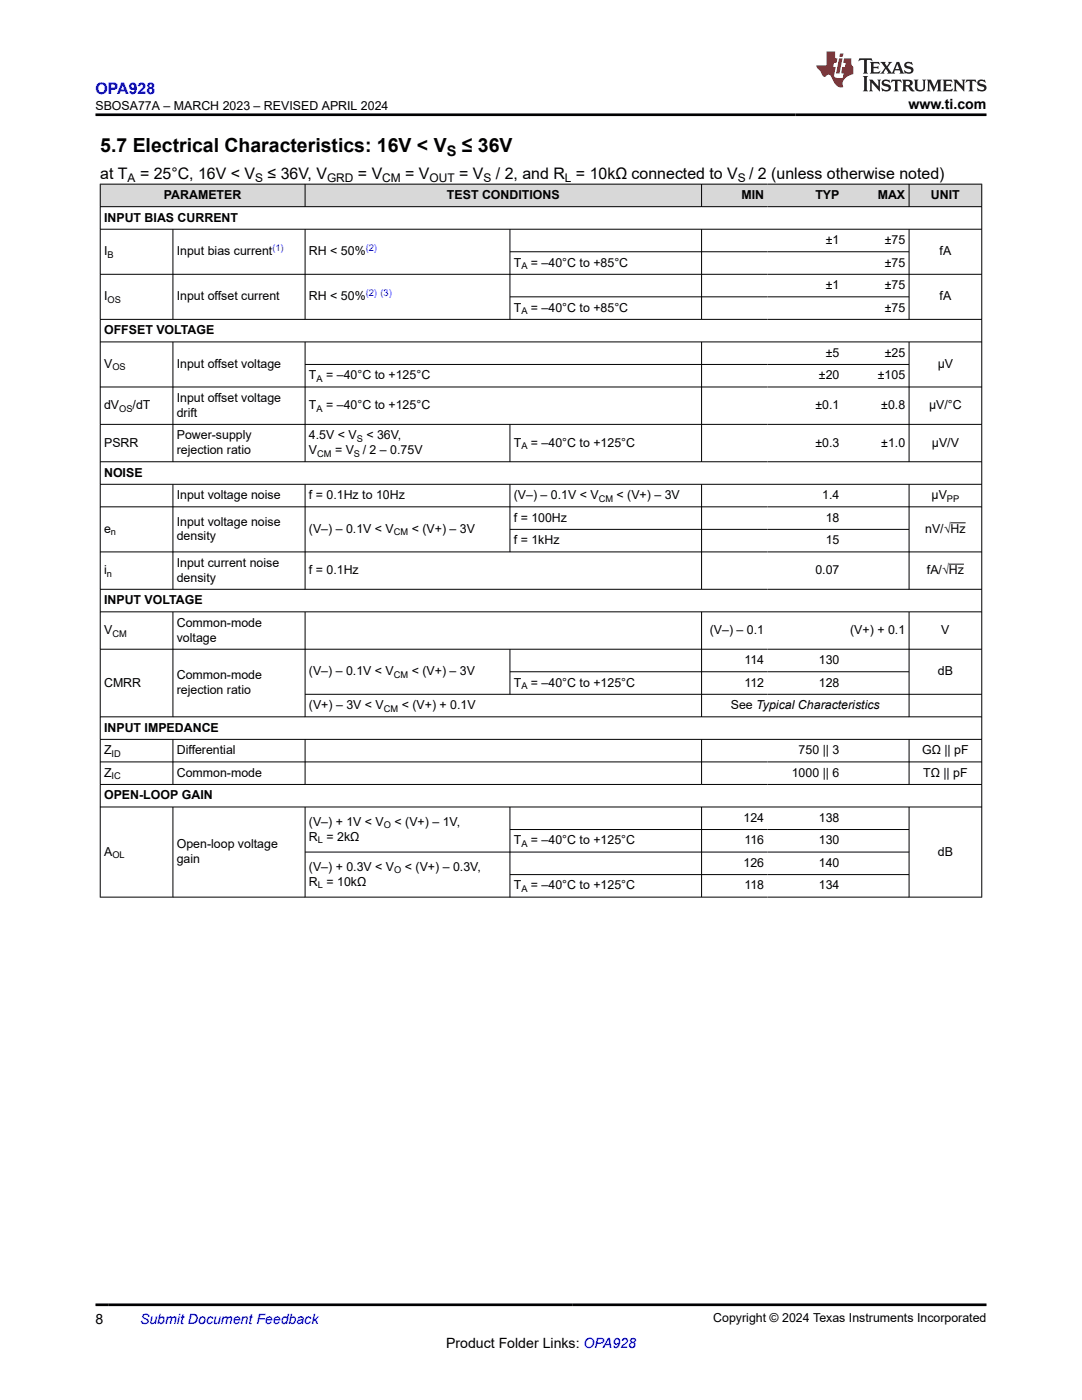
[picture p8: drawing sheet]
<svg xmlns="http://www.w3.org/2000/svg" width="216mm" height="279mm" viewBox="0 0 216 279" stroke-linecap="round" stroke-linejoin="round" font-family="sans-serif">
<defs><g id="words">
<g font-size="3.9">
<text x="20" y="30.3">5.7 Electrical Characteristics: 16V &lt; V</text>
<text x="92.2" y="30.3">≤ 36V</text>
</g>
<text font-size="3.2" fill="#00f" x="19.1" y="18.7">OPA928</text>
<g font-size="3.2">
<text x="20" y="35.7">at T</text>
<text x="27.9" y="35.7">= 25°C, 16V &lt; V</text>
<text x="53.4" y="35.7">≤ 36V, V</text>
<text x="71.4" y="35.7">= V</text>
<text x="80.9" y="35.7">= V</text>
<text x="91.6" y="35.7">= V</text>
<text x="99" y="35.7">/ 2, and R = 10kΩ connected to V</text>
<text x="149.5" y="35.7">/ 2 (unless otherwise noted)</text>
</g>
<text font-size="2.9" x="89.1" y="31">S</text>
<g font-size="2.8">
<text x="181.3" y="21.8">www.ti.com</text>
<text x="19.1" y="264.2">8</text>
<text x="89" y="269">Product Folder Links: OPA928</text>
</g>
<text font-size="2.8" fill="#00f" x="27.9" y="264.2">Submit Document Feedback</text>
<g font-size="2.5">
<text x="19" y="21.9">SBOSA77A – MARCH 2023 – REVISED APRIL 2024</text>
<text x="32.7" y="39.7">PARAMETER</text>
<text x="89.2" y="39.7">TEST CONDITIONS</text>
<text x="147.9" y="39.7">MIN</text>
<text x="162.7" y="39.7">TYP</text>
<text x="175.1" y="39.7">MAX</text>
<text x="185.8" y="39.7">UNIT</text>
<text x="20.8" y="44.2">INPUT BIAS CURRENT</text>
<text x="20.8" y="51">I</text>
<text x="35.3" y="51">Input bias current</text>
<text x="61.6" y="51">RH &lt; 50%</text>
<text x="102.5" y="53.2">T</text>
<text x="105.9" y="53.2">= –40°C to +85°C</text>
<text x="164.8" y="48.7">±1</text>
<text x="176.5" y="48.7">±75</text>
<text x="176.5" y="53.2">±75</text>
<text x="187.5" y="51">fA</text>
<text x="20.8" y="60">I</text>
<text x="35.3" y="60">Input offset current</text>
<text x="61.6" y="60">RH &lt; 50%</text>
<text x="164.8" y="57.7">±1</text>
<text x="176.5" y="57.7">±75</text>
<text x="187.5" y="60">fA</text>
<text x="102.5" y="62.2">T</text>
<text x="105.9" y="62.2">= –40°C to +85°C</text>
<text x="176.5" y="62.2">±75</text>
<text x="20.8" y="66.7">OFFSET VOLTAGE</text>
<text x="164.8" y="71.2">±5</text>
<text x="176.5" y="71.2">±25</text>
<text x="20.8" y="73.4">V</text>
<text x="35.3" y="73.4">Input offset voltage</text>
<text x="61.6" y="75.7">T</text>
<text x="65.1" y="75.7">= –40°C to +125°C</text>
<text x="163.4" y="75.7">±20</text>
<text x="175.2" y="75.7">±105</text>
<text x="187.1" y="73.4">µV</text>
<text x="20.8" y="81.7">dV</text>
<text x="26.5" y="81.7">/dT</text>
<text x="35.3" y="80.2">Input offset voltage</text>
<text x="35.3" y="83.2">drift</text>
<text x="61.6" y="81.7">T</text>
<text x="65.1" y="81.7">= –40°C to +125°C</text>
<text x="162.7" y="81.7">±0.1</text>
<text x="175.8" y="81.7">±0.8</text>
<text x="185.4" y="81.7">µV/°C</text>
<text x="20.8" y="89.1">PSRR</text>
<text x="35.3" y="87.7">Power-supply</text>
<text x="61.6" y="87.7">4.5V &lt; V</text>
<text x="73.1" y="87.7">&lt; 36V,</text>
<text x="102.5" y="89.1">T</text>
<text x="105.9" y="89.1">= –40°C to +125°C</text>
<text x="162.7" y="89.1">±0.3</text>
<text x="175.8" y="89.1">±1.0</text>
<text x="185.9" y="89.1">µV/V</text>
<text x="20.8" y="95.1">NOISE</text>
<text x="35.3" y="90.6">rejection ratio</text>
<text x="61.6" y="90.6">V</text>
<text x="66.9" y="90.6">= V</text>
<text x="72.4" y="90.6">/ 2 – 0.75V</text>
<text x="35.3" y="99.6">Input voltage noise</text>
<text x="61.6" y="99.6">f = 0.1Hz to 10Hz</text>
<text x="102.5" y="99.6">(V–) – 0.1V &lt; V</text>
<text x="123" y="99.6">&lt; (V+) – 3V</text>
<text x="164.1" y="99.6">1.4</text>
<text x="185.9" y="99.6">µV</text>
<text x="20.8" y="106.4">e</text>
<text x="35.3" y="104.9">Input voltage noise</text>
<text x="35.3" y="107.8">density</text>
<text x="61.6" y="106.4">(V–) – 0.1V &lt; V</text>
<text x="82.2" y="106.4">&lt; (V+) – 3V</text>
<text x="102.5" y="104.1">f = 100Hz</text>
<text x="164.8" y="104.1">18</text>
<text x="184.6" y="106.4">nV/√Hz</text>
<text x="35.3" y="113.1">Input current noise</text>
<text x="102.5" y="108.6">f = 1kHz</text>
<text x="164.8" y="108.6">15</text>
<text x="20.8" y="114.6">i</text>
<text x="35.3" y="116.1">density</text>
<text x="61.6" y="114.6">f = 0.1Hz</text>
<text x="162.7" y="114.6">0.07</text>
<text x="185" y="114.6">fA/√Hz</text>
<text x="20.8" y="120.6">INPUT VOLTAGE</text>
<text x="35.3" y="125.1">Common-mode</text>
<text x="20.8" y="126.5">V</text>
<text x="35.3" y="128">voltage</text>
<text x="141.6" y="126.5">(V–) – 0.1</text>
<text x="169.6" y="126.5">(V+) + 0.1</text>
<text x="187.8" y="126.5">V</text>
<text x="20.8" y="137">CMRR</text>
<text x="35.3" y="135.5">Common-mode</text>
<text x="61.6" y="134.8">(V–) – 0.1V &lt; V</text>
<text x="82.2" y="134.8">&lt; (V+) – 3V</text>
<text x="102.5" y="137">T</text>
<text x="105.9" y="137">= –40°C to +125°C</text>
<text x="148.5" y="132.5">114</text>
<text x="148.5" y="137">112</text>
<text x="163.4" y="132.5">130</text>
<text x="163.4" y="137">128</text>
<text x="187.1" y="134.8">dB</text>
<text x="35.3" y="138.5">rejection ratio</text>
<text x="61.6" y="141.5">(V+) – 3V &lt; V</text>
<text x="80.2" y="141.5">&lt; (V+) + 0.1V</text>
<text x="145.8" y="141.5">See Typical Characteristics</text>
<text x="20.8" y="146">INPUT IMPEDANCE</text>
<text x="20.8" y="150.5">Z</text>
<text x="20.8" y="155">Z</text>
<text x="35.3" y="150.5">Differential</text>
<text x="35.3" y="155">Common-mode</text>
<text x="158" y="155">1000 || 6</text>
<text x="159.4" y="150.5">750 || 3</text>
<text x="184" y="150.5">GΩ || pF</text>
<text x="184.2" y="155">TΩ || pF</text>
<text x="20.8" y="159.5">OPEN-LOOP GAIN</text>
<text x="61.6" y="167.7">R = 2kΩ</text>
<text x="61.6" y="164.8">(V–) + 1V &lt; V</text>
<text x="78.7" y="164.8">&lt; (V+) – 1V,</text>
<text x="148.4" y="164">124</text>
<text x="163.4" y="164">138</text>
<text x="20.8" y="170.8">A</text>
<text x="35.3" y="169.3">Open-loop voltage</text>
<text x="35.3" y="172.2">gain</text>
<text x="61.6" y="173.8">(V–) + 0.3V &lt; V</text>
<text x="80.8" y="173.8">&lt; (V+) – 0.3V,</text>
<text x="102.5" y="168.5">T</text>
<text x="105.9" y="168.5">= –40°C to +125°C</text>
<text x="148.4" y="173">126</text>
<text x="148.5" y="168.5">116</text>
<text x="163.4" y="168.5">130</text>
<text x="163.4" y="173">140</text>
<text x="187.1" y="170.8">dB</text>
<text x="61.6" y="176.7">R = 10kΩ</text>
<text x="102.5" y="177.5">T</text>
<text x="105.9" y="177.5">= –40°C to +125°C</text>
<text x="148.5" y="177.5">118</text>
<text x="163.4" y="177.5">134</text>
<text x="142.3" y="263.9">Copyright © 2024 Texas Instruments Incorporated</text>
</g>
<g font-size="2.4">
<text x="25.5" y="36.3">A</text>
<text x="50.9" y="36.3">S</text>
<text x="65.3" y="36.3">GRD</text>
<text x="76.3" y="36.3">CM</text>
<text x="85.7" y="36.3">OUT</text>
<text x="96.5" y="36.3">S</text>
<text x="112.7" y="36.3">L</text>
<text x="147.2" y="36.3">S</text>
</g>
<g font-size="1.9">
<text x="21.5" y="51.4">B</text>
<text x="104" y="53.7">A</text>
<text x="21.5" y="60.4">OS</text>
<text x="104" y="62.7">A</text>
<text x="22.4" y="73.9">OS</text>
<text x="63.2" y="76.2">A</text>
<text x="23.8" y="82.2">OS</text>
<text x="63.2" y="82.2">A</text>
<text x="71.2" y="88.1">S</text>
<text x="104" y="89.6">A</text>
<text x="63.3" y="91.1">CM</text>
<text x="70.6" y="91.1">S</text>
<text x="119.5" y="100.1">CM</text>
<text x="188.9" y="100.1">PP</text>
<text x="22.1" y="106.9">n</text>
<text x="78.6" y="106.9">CM</text>
<text x="21.3" y="115.1">n</text>
<text x="22.4" y="127">CM</text>
<text x="78.6" y="135.3">CM</text>
<text x="104" y="137.5">A</text>
<text x="76.6" y="142">CM</text>
<text x="22.3" y="151">ID</text>
<text x="22.3" y="155.5">IC</text>
<text x="76.6" y="165.3">O</text>
<text x="22.4" y="171.3">OL</text>
<text x="63.4" y="168.2">L</text>
<text x="104" y="169">A</text>
<text x="63.4" y="177.2">L</text>
<text x="78.7" y="174.3">O</text>
<text x="104" y="178">A</text>
</g>
<g font-size="1.9" fill="#00f">
<text x="54.4" y="50.1">(1)</text>
<text x="73" y="50.1">(2)</text>
<text x="73" y="59.1">(2) (3)</text>
</g>
</g></defs>
<g fill="#d8d8d8">
<path d="M20 36.8h175.9v4.4h-175.9z" fill-rule="evenodd"/>
<path d="M20.1 36.8h40.7v4.4h-40.7z" fill-rule="evenodd"/>
<path d="M60.9 36.8h79v4.4h-79z" fill-rule="evenodd"/>
<path d="M140.1 36.8h13.1v4.4h-13.1z" fill-rule="evenodd"/>
<path d="M153.2 36.8h15v4.4h-15z" fill-rule="evenodd"/>
<path d="M168.2 36.8h13.1v4.4h-13.1z" fill-rule="evenodd"/>
<path d="M181.5 36.8h14.3v4.4h-14.3z" fill-rule="evenodd"/>
</g>
<g fill="none" stroke="#000" stroke-width=".2">
<path d="M19.9 36.8h176.1M20 36.7v142.4M60.9 36.7v4.6M140 36.7v4.6M181.4 36.7v4.6M195.9 36.7v142.4M19.9 41.2h176.1M19.9 45.7h176.1M19.9 54.7h176.1M34.5 45.7v18.1M60.9 45.7v18.1M101.8 45.7v18.1"/>
<path d="M101.8 50.2h79.7M101.8 59.2h79.7M140 45.7v18.1M181.4 45.7v18.1M19.9 63.7h176.1M19.9 68.2h176.1M19.9 77.2h176.1M34.5 68.2v24M60.9 68.2v24M60.9 72.7h120.6M140 68.2v24M181.4 68.2v24"/>
<path d="M19.9 84.7h176.1M19.9 92.2h176.1M19.9 96.7h176.1M34.5 96.7v21M60.9 96.7v21M101.8 84.7v7.5M101.8 96.7v13.5M140 96.7v21M181.4 96.7v21M19.9 101.2h176.1M19.9 110.1h176.1M19.9 117.6h176.1"/>
<path d="M101.8 105.6h79.7M189.3 112.6h3M189.7 104.4h3M19.9 122.1h176.1M19.9 129.6h176.1M34.5 122.1v21M60.9 122.1v21M60.9 138.6h135.1M101.8 129.6v9M101.8 134.1h79.7M140 122.1v21M181.4 122.1v21"/>
<path d="M19.9 143.1h176.1M19.9 147.6h176.1M19.9 152.1h176.1M19.9 156.6h176.1M34.5 147.6v9M60.9 147.6v9M140 147.6v9M181.4 147.6v9M19.9 161.1h176.1M19.9 179h176.1M34.5 161.1v18M60.9 161.1v18"/>
<path d="M60.9 170h120.6M101.8 161.1v18M101.8 165.5h79.7M101.8 174.5h79.7M140 161.1v18M181.4 161.1v18"/>
</g>
<path d="M171.5 11.6l-.2 .6 .5-.2h.6v.1v2.2l-.2 .4h1l-.2-.4v-2.2v-.1h.5l.6 .2-.2-.6zM173.6 12.4l.2 .3v1.6l-.2 .4h1.9l.1-.6a1.08 1.08 0 0 1-1.3 .2v-.7h.6l.4 .2v-.7l-.4 .2h-.6v-.5l.2-.2a1 1 0 0 1 1 .3l-.1-.5zM175.7 12.4l.9 1.1-1 1.2h.9l-.2-.2 .5-.8 .4 .8-.2 .2h1.6l-.2-.2 .2-.5h.9l.1 .5-.1 .2h.9l-.2-.4-.8-1.9h-.5l-.9 2.1-.9-1.1 .9-1h-.8l.2 .2-.4 .6-.4-.6 .2-.2zM179 12.8l.4 1h-.7zM180.7 12.5a.65 .65 0 0 0-.2 .7 .65 .65 0 0 0 .6 .5l.6 .1 .1 .3a.79 .79 0 0 1-.7 .4 .79 .79 0 0 1-.7-.5l.1 .7 .2-.1a.93 .93 0 0 0 1.1 0 .93 .93 0 0 0 .4-.9 1.46 1.46 0 0 0-1.2-.6l-.1-.3a1.09 1.09 0 0 1 1.2 .2l-.2-.6-.1 .1-.5-.2zM172.2 15.2l.2 .4v2.2l-.2 .4h1l-.2-.4v-2.2l.2-.4zM173.4 15.9l.2 .4v1.5l-.2 .4h.8l-.3-.4 .1-1.3 1.6 1.8v-2l.2-.4h-.7l.1 .2 .1 1.1-1.2-1.3zM176.2 16a.65 .65 0 0 0-.2 .8 .65 .65 0 0 0 .6 .4l.6 .2 .1 .2a.79 .79 0 0 1-.7 .4 .79 .79 0 0 1-.7-.5l.1 .7 .2-.1a.93 .93 0 0 0 1.1 .1 .93 .93 0 0 0 .4-1 1.46 1.46 0 0 0-1.2-.5l-.1-.4a1.09 1.09 0 0 1 1.2 .2l-.1-.6-.2 .1-.5-.1zM177.9 15.9l-.1 .6a.63 .63 0 0 1 .8-.3v1.6l-.3 .4h1l-.2-.4v-1.6a.66 .66 0 0 1 .8 .3l-.1-.6zM180 15.9l.2 .4v1.5l-.2 .4h1l-.2-.2-.1-.7h.5l.1 .2a.79 .79 0 0 0 1.2 .6l-1-.9a.61 .61 0 0 0 .6-.6 .61 .61 0 0 0-.5-.7zM180.8 16.2h.1a.47 .47 0 0 1 .5 .1 .47 .47 0 0 1 .1 .5l-.1 .1-.7 .1zM182.3 15.9l.2 .2a2.27 2.27 0 0 0 .4 2 1.04 1.04 0 0 0 1.7-.7v-1.3l.2-.2h-.8l.2 .4v1.1a.6 .6 0 0 1-.6 .6 .6 .6 0 0 1-.6-.6v-1.1l.3-.4zM184.9 15.9l.2 .4v1.5l-.2 .4h.8l-.3-.4v-1.4l.9 1.9 .9-1.9v1.4l-.3 .4h1l-.2-.4v-1.5l.2-.4h-.8l-.7 1.5-.6-1.5zM188.1 15.9l.2 .4v1.5l-.2 .4h1.9l.1-.6a1.09 1.09 0 0 1-1.3 .2v-.7h.6l.4 .2v-.6l-.4 .2h-.6v-.6l.2-.1a1.01 1.01 0 0 1 1 .3l-.1-.6zM190.2 15.9l.3 .4v1.5l-.3 .4h.8l-.2-.4v-1.3l1.6 1.8v-2l.2-.4h-.7l.2 .2v1.1l-1.2-1.3zM192.8 15.9l-.1 .6a.63 .63 0 0 1 .8-.3v1.6l-.3 .4h1l-.2-.4v-1.6a.66 .66 0 0 1 .8 .3l-.1-.6zM195.2 16a.65 .65 0 0 0-.2 .8 .65 .65 0 0 0 .6 .4l.6 .2 .2 .2a.79 .79 0 0 1-.7 .4 .79 .79 0 0 1-.7-.5l.1 .7 .2-.1a.93 .93 0 0 0 1 .1 .93 .93 0 0 0 .5-1 1.46 1.46 0 0 0-1.3-.5v-.4a1.09 1.09 0 0 1 1.2 .2l-.2-.6-.2 .1-.5-.1z" fill="#231f20"/>
<path d="M164.9 10.3v2.7h-2l.1 .4 .8 1a.95 .95 0 0 0 1 .9 .59 .59 0 0 1 .5-.4 .59 .59 0 0 1 .5 .3l.4 .8a1.59 1.59 0 0 0 2.1 1.4 1.61 1.61 0 0 1 1-2.3l1-.3-.1-1.5a1.59 1.59 0 0 1-.3-1.7h-1.5l-.2 .9h.6l-.2 .9h-.5l-.2 .9v.3l.4 .1-.1 .9h-.7a.73 .73 0 0 1-1-.7l.3-1.5h-.5l.1-.9h.5l.2-.9h-.5v-1.3zM167.4 11.6l-.6 3.1h.7l.6-3.1zM167.6 10.7l-.1 .6h.7l.1-.6z" fill="#ed1c24"/>
<path d="M19.1 22.9h177.8M19.1 260.4h177.8" fill="none" stroke="#000" stroke-width=".53"/>
<use href="#words"/>
</svg>
